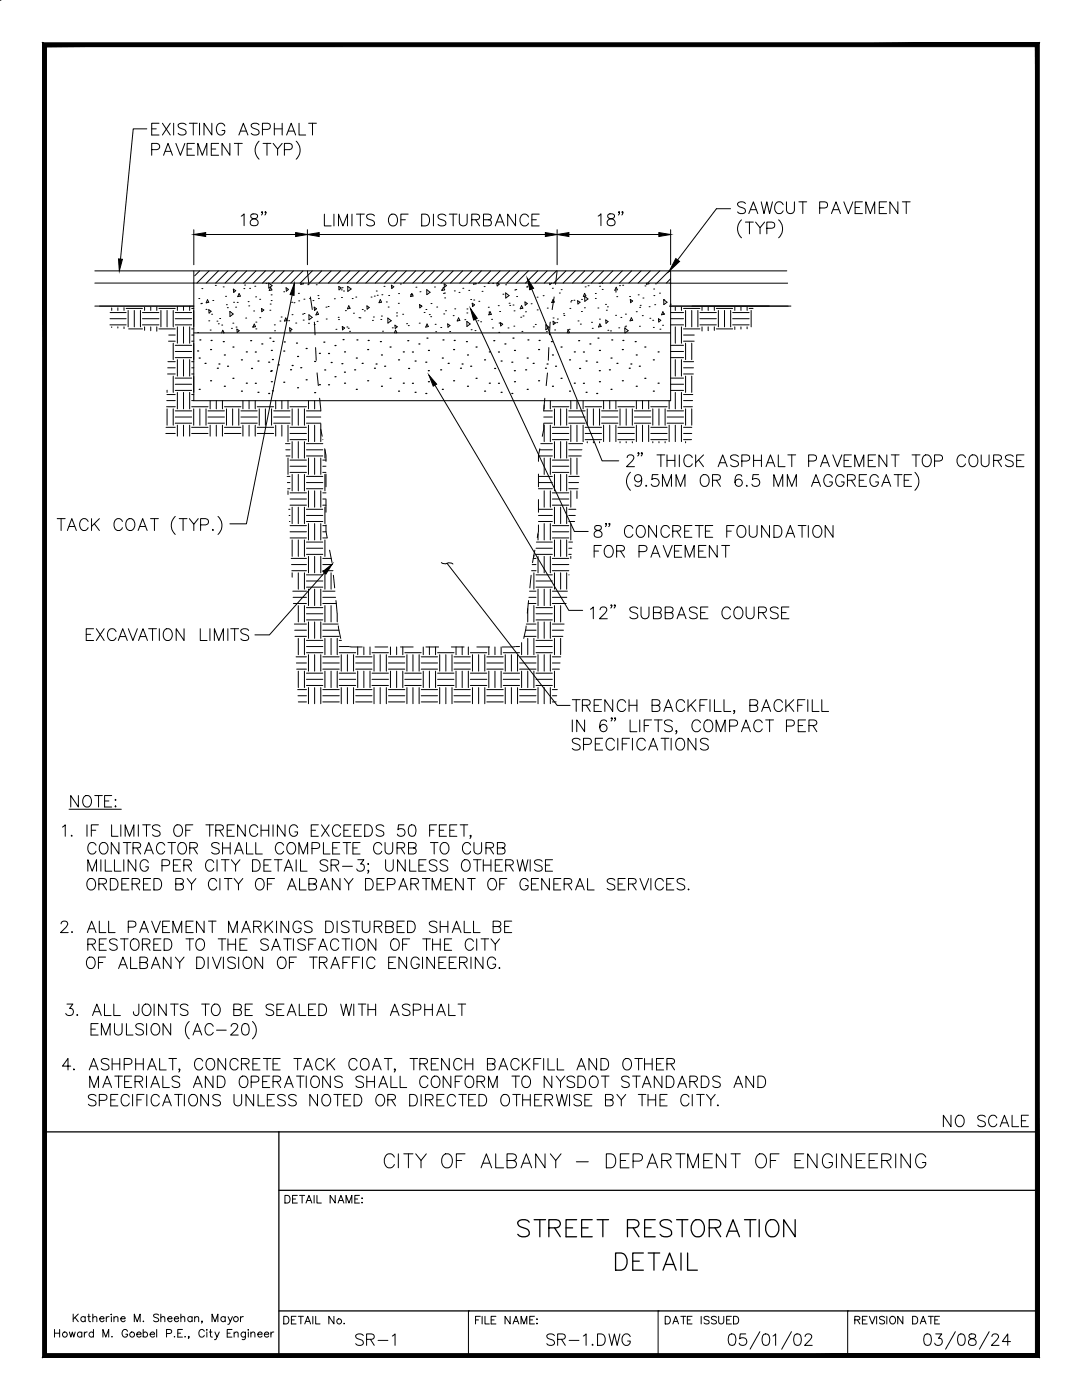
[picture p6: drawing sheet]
<svg xmlns="http://www.w3.org/2000/svg" width="216mm" height="279mm" viewBox="0 0 216 279" stroke-linecap="round" stroke-linejoin="round" font-family="sans-serif">
<defs><g id="words">
<g font-size="7.1">
<text x="102" y="248">STREET RESTORATION</text>
<text x="121.7" y="254.7">DETAIL</text>
</g>
<g font-size="6.2">
<text x="46.9" y="46.2">18&quot;</text>
<text x="118.2" y="46.2">18&quot;</text>
<text x="116.4" y="124.9">12&quot; SUBBASE COURSE</text>
<text x="75.5" y="234.2">CITY OF ALBANY - DEPARTMENT OF ENGINEERING</text>
</g>
<g font-size="5.7">
<text x="28.9" y="28.2">EXISTING ASPHALT</text>
<text x="123.8" y="94.2">2&quot; THICK ASPHALT PAVEMENT TOP COURSE</text>
<text x="117.5" y="112.5">FOR PAVEMENT</text>
<text x="117.5" y="108.3">8&quot; CONCRETE FOUNDATION</text>
<text x="112.9" y="151">SPECIFICATIONS</text>
<text x="16.2" y="171.8">CONTRACTOR SHALL COMPLETE CURB TO CURB</text>
<text x="16.2" y="178.9">ORDERED BY CITY OF ALBANY DEPARTMENT OF GENERAL SERVICES.</text>
<text x="16.6" y="218.4">MATERIALS AND OPERATIONS SHALL CONFORM TO NYSDOT STANDARDS AND</text>
<text x="187" y="226.1">NO SCALE</text>
<text x="69.8" y="269.9">SR-1</text>
<text x="107.9" y="269.9">SR-1.DWG</text>
</g>
<g font-size="5.3">
<text x="63.5" y="46.2">LIMITS OF DISTURBANCE</text>
<text x="146" y="43.7">SAWCUT PAVEMENT</text>
<text x="10.9" y="187.3">2. ALL PAVEMENT MARKINGS DISTURBED SHALL BE</text>
<text x="16.2" y="190.9">RESTORED TO THE SATISFACTION OF THE CITY</text>
<text x="15.9" y="194.4">OF ALBANY DIVISION OF TRAFFIC ENGINEERING.</text>
<text x="12" y="203.9">3. ALL JOINTS TO BE SEALED WITH ASPHALT</text>
<text x="16.2" y="221.9">SPECIFICATIONS UNLESS NOTED OR DIRECTED OTHERWISE BY THE CITY.</text>
</g>
</g></defs>
<!-- layer: DIM -->
<path d="M23.6 51.7l.8 .1-.6 2.3zM58.7 56.6v2.3l-.8-.1zM105.2 55.5l1.3 2-.8 .3zM134.9 51.6l.7 .6-2.1 1.9zM85.6 74.8l1.5 1.9-.7 .4zM93.9 61.6l1.3 1.9-.7 .4zM64.4 114.1l1.9-1.5-1.3 2z" fill="#000" stroke="#000" stroke-width=".2"/>
<g fill="none" stroke="#000" stroke-width=".2">
<path d="M29.3 25.7h-2.7l-2.6 26M39.7 59.6h.1M40.3 57.6h.1M41.4 59.8l.3 .5-.6 .1zM42.5 60h.1M43 57h.1M44.5 57.3h.1M45 59.1h.1M46.6 57.7l.4 .3-.4 .4zM47.7 58.6l.3 .5-.6 .1zM48.7 57.6h.1M48.8 56.9h.1"/>
<path d="M49.8 57.6h.1M50.8 57.1h.1M51 59.2h.1M51.8 59.7h.1M53.1 56.6h.1M53.6 56.5l.7 .5-.7 .5zM54 57.4l.3 .5-.6 .1zM54.1 58.8h.1M54.1 60h.1M56.6 58.2h.1M57.1 57.4l.5 .4-.5 .3zM58.3 58.9l-9.1 45.6h-3.3"/>
<path d="M59.5 58.5h.1M60.1 56.5l-.1 .2h.5M60.5 56.5v.1M60.6 59.7h.1M61.4 56.8h.1M61.8 59.6h.1M62.4 60h.1M63.1 56.8h.1M63.4 59h.1M63.5 59.6h.1M66.7 59.6h.1M67.6 57.2l.5 .3-.5 .3z"/>
<path d="M68.1 57.8h.1M68.1 59.4h.1M68.3 57.4h.1M68.5 58.1h.1M69.4 57.2l.7 .5-.7 .4zM70.3 59.6h.1M71 59.3h.1M74 59.3h.1M74.7 59.1h.1M75.1 58.1h.1M75.3 58.9h.1M75.9 59.8l.2 .5-.5 .1z"/>
<path d="M76.2 58.8h.1M76.6 57.2h.1M77.6 59h.1M78.1 56.9l.5 .3-.4 .4zM79.5 58.6h.1M79.9 56.7h.1M81.9 58.8h.1M82.2 58.8h.1M82.2 58.6l.2 .5-.5 .1zM83 57.3h.1M83.8 58.2h.1M85.2 57.8l.6 .5-.6 .5z"/>
<path d="M86.7 57.3h.1M88.1 57.9h.1M88.5 58.5h.1M88.5 57.3l.2 .5-.5 .2zM88.6 56.7l.5 .3-.4 .3zM88.7 58.5h.1M88.7 59.5h.1M90.7 58.1h.1M91.6 58.4h.1M92.4 57.5h.1M93.5 58h.1M93.9 59.8h.1"/>
<path d="M94.5 59.9h.1M94.6 56.5l-.1 .2 .5-.1-.1-.1M96.2 58.1h.1M96.6 57.2h.1M97.4 56.6h.1M98.3 56.5h.1M99.1 56.5l.1 .6 .4-.4-.3-.2M100.4 58.7h.1M100.9 56.8h.1M100.9 58.5l.7 .5-.7 .5zM102.7 57.9h.1M102.9 57.8h.1"/>
<path d="M103.1 59.2h.1M105.1 57.3h.1M105.2 57.2h.1M105.6 57.7h.1M106.1 57.7l14 34.3h3.4M107.2 59.3h.1M108.4 59h.1M109.7 56.5v.3l.4-.3M110.2 57.5h.1M110.4 59.8l.2 .5-.5 .1zM111.6 58.5h.1M112 57.8h.1"/>
<path d="M114 60h.1M114.5 59.9h.1M116 59.8h.1M116.6 58.5l.3 .6-.5 .1zM116.7 59.1l.6 .6-.6 .4zM116.8 57.3h.1M117.3 57h.1M118.8 58.6h.1M118.8 59.6h.1M119.5 56.5h.1M119.6 57.1h.1M120.2 57.8h.1"/>
<path d="M120.2 56.5h.1M122.8 58.3h.1M123.1 59.2h.1M123.2 57.8l-.2-.5-.3 .6 .5-.1M123.6 57h.1M124.2 56.9h.1M125.6 59.2h.1M125.8 59.8l.4 .3-.4 .3zM127.3 58.8h.1M128.3 59.5h.1M128.7 57.1h.1M129.1 56.5l-.1 .2 .5-.1-.1-.1"/>
<path d="M130.4 57.7h.1M130.5 59h.1M130.8 56.6h.1M131.6 58.5h.1M132.4 59.8h.1M132.4 59.8l.7 .5-.6 .5zM133.7 56.5h.1M145.8 41.7h-2.8l-7.8 10.2M19.9 61.1h18.8M39.4 66.4h.1M40.1 60.6h.1M40.2 60.5h.1"/>
<path d="M41.1 61.7h.1M41.7 64h.1M41.7 61.8l.4 .3-.4 .4zM41.9 65.9h.1M42.2 62.7h.1M43.3 64.1h.1M43.6 64.6h.1M43.8 63.6h.1M44.2 66.4l.2-.5 .3 .5h-.1M44.2 64.9h.1M45.2 60.8h.1M45.4 61.4h.1"/>
<path d="M45.9 62.2l.6 .5-.6 .5zM46.2 65.5h.1M46.5 64.5h.1M46.6 60.3h.1M47 61.3h.1M47.1 65.3h.1M47.3 65.7l.4 .3-.4 .3zM47.3 60.3h.1M49 63.5h.1M49.5 60.2h.1M49.6 61h.1M50.5 65.2h.1"/>
<path d="M50.6 62.1h.1M50.7 64.7l.3 .5-.5 .1zM51.1 65.6h.1M51.1 64.3h.1M51.8 63.4h.1M52.2 61.6l.4 .3-.4 .3zM53.8 61.9h.1M53.9 60.7h.1M54.7 64.8h.1M54.8 66h.1M55.9 64.1h.1M56.1 63.3h.1"/>
<path d="M57 63.5l.3 .5-.6 .1zM57.6 64h.1M57.8 65.4l.5 .3-.5 .4zM57.9 66.3h.1M58.2 60.3h.1M58.3 62.8h.1M58.7 60.4h.1M59 64.5h.1M59.6 60h.1M60.4 62.7h.1M60.5 63.9h.1M60.7 62.6h.1"/>
<path d="M61.6 64.5h.1M61.6 62.8l.7 .6-.6 .4zM62.7 64.7h.1M62.7 61.3l.5 .3-.4 .4zM63.3 64.1h.1M63.3 62.2l.3 .5-.6 .1zM65 61.3h.1M65.1 63.7h.1M65.5 61.2h.1M67 65.7h.1M67.5 63.3h.1M67.5 63.8h.1"/>
<path d="M68.3 65.2l.5 .3-.5 .3zM68.9 62h.1M69.2 65.3h.1M69.5 65.5h.1M69.6 61l.2 .5-.5 .1zM69.7 66.1h.1M70.5 62.5h.1M71.6 63.4h.1M71.8 63.4h.1M72.3 61.8h.1M72.7 62h.1M73.2 61l.5 .4-.4 .3z"/>
<path d="M74.3 63.9h.1M74.5 63.3h.1M76 63.8h.1M76.1 63.1h.1M76.3 66.1h.1M77.1 60.3h.1M77.4 63.5l.7 .5-.7 .5zM77.4 61.3h.1M78.3 65.4h.1M78.7 66.4l.2-.5 .3 .5h-.2M78.8 64.9l.5 .3-.4 .4zM79.1 62.4h.1"/>
<path d="M79.1 63.1h.1M79.5 60.5h.1M80.3 62.7h.1M81.1 64.6h.1M81.5 65h.1M83.7 64.5h.1M83.7 60.8l.5 .3-.4 .3zM83.9 61h.1M84.6 62.4h.1M85 61.8h.1M85.2 64.7l.3 .5-.6 .1zM85.7 62.8h.1"/>
<path d="M85.9 63.2h.1M86 60.6h.1M86.8 76.9l26.7 44.9h2.8M86.8 64.7h.1M86.9 66.2h.1M87.1 61.3h.1M87.9 65.4h.1M88.5 62.7h.1M88.9 62h.1M89.3 64.6l.5 .4-.4 .3zM89.7 66.2h.1M90.4 63h.1"/>
<path d="M90.7 61.6h.1M91.5 63.4l.3 .5-.6 .2zM92.8 63.8h.1M93.2 62.5h.1M93.2 64.1l.6 .6-.6 .5zM93.2 61.7h.1M94 65.8h.1M94.2 60.5l.5 .3-.4 .4zM94.8 66h.1M94.9 63.7l19.7 42.4h2.8M95.4 64h.1M95.5 60.1h.1"/>
<path d="M95.9 64.2h.1M97.4 61.3h.1M97.6 62.3h.1M97.8 62.2l.2 .5-.5 .1zM98.1 63.7h.1M98.3 65.4h.1M99.4 61h.1M99.5 66.3h.1M99.6 64.5h.1M99.7 62.2h.1M99.8 64.4l.5 .3-.4 .3zM101.4 65.4h.1"/>
<path d="M101.6 60.5h.1M101.7 61h.1M102.4 60.9h.1M102.5 65.1h.1M102.6 62h.1M103.9 63.3h.1M104.1 61l.2 .5-.5 .1zM104.1 66.1h.1M104.4 63.1h.1M104.8 60.3l.4 .3-.4 .3zM104.9 62.2h.1M106 60.6h.1"/>
<path d="M106.4 65.2h.1M106.8 64.7h.1M107.2 61.8h.1M108.9 64.8l.7 .5-.7 .5zM109 66.2h.1M109.2 61.5h.1M110.3 60.3h.1M110.4 63.5h.1M110.4 64.1l.4 .4-.4 .3zM110.7 65.8h.1M111.1 64.4h.1M111.2 63.7h.1"/>
<path d="M112.4 62.6h.1M112.5 63h.1M113.2 66.4l.2-.5 .2 .5h-.3M113.2 65.8h.1M113.6 65.7h.1M113.7 61.6h.1M113.9 60.2h.1M115.3 60l.4 .3-.4 .4zM115.3 64.1h.1M115.8 64.7h.1M116 62.2h.1M116.6 61.4h.1"/>
<path d="M118 64.3h.1M118.2 65.5h.1M119.3 61.5h.1M119.6 63.7h.1M119.7 64.6l.3 .6-.6 .1zM120.8 60.7h.1M120.9 63.9l.4 .3-.4 .3zM121 61.9h.1M121.2 61.2h.1M121.3 65.9h.1M121.8 66h.1M122.8 62.9h.1"/>
<path d="M123.5 65.4h.1M123.9 63.4h.1M124.7 65.5l.6 .5-.6 .4zM124.7 65.2h.1M124.8 62.7h.1M124.8 65.1h.1M126 63.4l.2 .5-.5 .1zM127 62.2h.1M127.6 65.1h.1M127.6 61.3h.1M127.7 60.9h.1M128.2 63h.1"/>
<path d="M129.5 61.2h.1M129.7 63.5h.1M130.2 63.9h.1M130.4 65.3h.1M130.6 60.8h.1M131.4 63.6l.4 .3-.4 .4zM131.7 65.7h.1M132.2 64.9h.1M132.3 62.2l.2 .5-.5 .1zM132.4 62.7h.1M133.6 61.1h23.7M133.7 60.7h.1"/>
<path d="M64.7 114.3l-10.9 12.4h-2.9"/>
</g>
<!-- layer: Y -->
<g fill="none" stroke="#000" stroke-width=".2">
<path d="M61.3 54.1l.3 2.6M61.9 59.3l.4 2.5M110.6 59.3l-.4 2.5M111.2 54.1l-.4 2.6M148 43.9a2.41 2.41 0 0 0 0 3.6M149.5 44.3v2.4M151.7 45.4v1.3M153 45.6h1a.62 .62 0 0 0 .6-.7 .62 .62 0 0 0-.6-.6h-1v2.4M155.4 43.9a2.41 2.41 0 0 1 0 3.6M62.7 64.3l.2 2.5M63 69.4l.1 2.5M63.3 74.4l.2 2.6"/>
<path d="M63.8 79.5l.2 2.5M108.7 79.5l-.2 2.5M109.2 74.4l-.2 2.6M109.5 69.4l-.1 2.5M109.8 64.3l-.2 2.5M64 84.6v1.1l.3 1.4M64.8 89.6l.2 1.3v1.2M65 99.7v2.5M65 94.6v2.6M107.4 99.7v2.5M107.4 94.6v2.6M107.7 89.6l-.3 1.3v1.2"/>
<path d="M108.5 84.6v1.1l-.3 1.4M125.8 94.3a2.44 2.44 0 0 0 0 3.6M128 95.5a.72 .72 0 0 1-1 .6 .72 .72 0 0 1-.2-1.1 .72 .72 0 0 1 1.1 .1 2.15 2.15 0 0 1-.2 1.9 .69 .69 0 0 1-1-.3M128.9 96.8l-.1 .2 .1 .1 .2-.1M131.3 94.7h-1.1l-.1 1a.84 .84 0 0 1 1.2 0 .84 .84 0 0 1-.1 1.3 .84 .84 0 0 1-1.3-.4M132.2 97.1v-2.4l.9 2.4 .9-2.4v2.4M134.9 97.1v-2.4l.9 2.4 .9-2.4v2.4M139.9 95.1a.86 .86 0 0 1 1-.4 .86 .86 0 0 1 .6 .9 1.03 1.03 0 0 1-.2 1.1 1.03 1.03 0 0 1-1.1 .3 1.48 1.48 0 0 1-.3-1.9zM142.2 95.8l1.3-.1a.56 .56 0 0 0 0-.9l-1.3-.1v2.4M143 95.8l.7 1.3M148 95.1a.69 .69 0 0 0-.6-.4 .69 .69 0 0 0-.6 .5 1.71 1.71 0 0 0 .2 1.8 .73 .73 0 0 0 1.1-.4 .73 .73 0 0 0-.5-1 .73 .73 0 0 0-.9 .7M149 96.8l-.1 .2 .1 .1 .1-.1"/>
<path d="M151.4 94.7h-1.1l-.2 1a.83 .83 0 0 1 1.3 0 .83 .83 0 0 1-.2 1.2 .83 .83 0 0 1-1.2-.3M154.4 97.1v-2.4l.9 2.4 .9-2.4v2.4M157.1 97.1v-2.4l.9 2.4 .9-2.4v2.4M161.9 97.1l.9-2.4 .9 2.4M162.3 96.3h1.1M166.1 95.3a.87 .87 0 0 0-1-.6 .87 .87 0 0 0-.7 .9 1.04 1.04 0 0 0 .2 1.1 1.04 1.04 0 0 0 1.1 .3l.4-.5v-.3h-.6M168.4 95.3a.86 .86 0 0 0-1-.6 .86 .86 0 0 0-.6 .9 1.03 1.03 0 0 0 .2 1.1 1.03 1.03 0 0 0 1.1 .3l.3-.5v-.3h-.5M169.1 95.8l1.4-.1a.56 .56 0 0 0 0-.9l-1.4-.1v2.4M169.9 95.8l.8 1.3M172.9 94.7h-1.5v2.4h1.5M175.3 95.3a.86 .86 0 0 0-1-.6 .86 .86 0 0 0-.7 .9 1.03 1.03 0 0 0 .2 1.1 1.03 1.03 0 0 0 1.1 .3l.4-.5v-.3h-.6M175.9 97.1l.9-2.4 .9 2.4"/>
<path d="M176.3 96.3h1.1M179.2 94.7v2.4M181.9 94.7h-1.5v2.4h1.5M182.6 94.3a2.44 2.44 0 0 1 0 3.6M65 104.8v1.3l.3 1.2M65.8 109.8l.5 2.5M66.5 114.8l.3 2.5M67 119.8l.3 2.6M105.5 119.9l-.3 2.5M106 114.8l-.3 2.5M106.7 109.8l-.4 2.5M107.4 104.8v1.3l-.2 1.2"/>
<path d="M17.2 126.6h.9M18.7 125.5h-1.5v2.3h1.5M19.2 125.5l1.6 2.3M20.8 125.5l-1.6 2.3M23.2 126a.87 .87 0 0 0-1-.5 .87 .87 0 0 0-.7 .9 1.04 1.04 0 0 0 .2 1.1 1.04 1.04 0 0 0 1.1 .2l.4-.4M23.6 127.8l.9-2.3 .9 2.3M23.9 127h1.2M25.6 125.5l.9 2.3 .9-2.3M27.6 127.8l.9-2.3 .9 2.3M28 127h1.1M29.7 125.5h1.5M30.4 125.5v2.3"/>
<path d="M31.8 125.5v2.3M33 125.6a1.13 1.13 0 0 1 1.4 .5 1.13 1.13 0 0 1-.3 1.4 .87 .87 0 0 1-.9 .3 .87 .87 0 0 1-.6-.9 1.46 1.46 0 0 1 .4-1.3zM36.7 125.5v2.3l-1.5-2.3v2.3M40 125.5v2.3h1.3M41.9 125.5v2.3M42.8 127.8v-2.3l.9 2.3 .9-2.3v2.3M45.5 125.5v2.3M46 125.5h1.6M46.8 125.5v2.3M49.6 125.8a.88 .88 0 0 0-.8-.4 .88 .88 0 0 0-.8 .6l.5 .5 .7 .2a.58 .58 0 0 1 .4 .4 .58 .58 0 0 1-.2 .6 1.11 1.11 0 0 1-1.4-.2M67.5 124.9l.5 2.5M69.7 129.1h2.6"/>
<path d="M74.8 129.1h2.6M79.9 129.1h2.5M85 129.1h2.5M90.1 129.1h2.5M95.1 129.1h2.6M102.8 129.1h-2.6M105 124.9l-.5 2.5M12.5 165.1l.5-.5v2.3M14.3 166.7l-.1 .1 .1 .1 .1-.1M17.4 164.6v2.3M17.5 173.9v-2.3l.9 2.3 .9-2.3v2.3M19.6 164.6h-1.4v2.3"/>
<path d="M20.1 171.6v2.3M21 171.6v2.3h1.3M22.3 164.6v2.3h1.3M22.8 171.6v2.3h1.4M24.1 164.6v2.3M24.7 171.6v2.3M25 166.9v-2.3l.8 2.3 .9-2.3v2.3M27.1 171.6v2.3l-1.5-2.3v2.3M27.6 164.6v2.3M28.5 164.6h1.5M29.2 164.6v2.3M29.6 172.1a.84 .84 0 0 0-1-.5 .84 .84 0 0 0-.6 .8 1.01 1.01 0 0 0 .2 1.1 1.01 1.01 0 0 0 1.1 .3l.3-.5v-.3h-.5"/>
<path d="M31.9 164.9a.86 .86 0 0 0-.8-.3 .86 .86 0 0 0-.7 .6l.2 .3 .9 .3a.55 .55 0 0 1 .4 .4 .55 .55 0 0 1-.2 .6 1.08 1.08 0 0 1-1.3-.2M32.3 172.8l1.3-.1a.6 .6 0 0 0 .2-.7 .6 .6 0 0 0-.5-.4h-1v2.3M34.9 164.9a.85 .85 0 0 1 .9-.3 .85 .85 0 0 1 .6 .9 1 1 0 0 1-.2 1.1 1 1 0 0 1-1.1 .2 1.46 1.46 0 0 1-.2-1.9zM36 171.6h-1.4v2.3M36.7 172.7h1a.58 .58 0 0 0 .5-.7l-.2-.3-.3-.1h-1v2.3M38.5 164.6h-1.4v2.3M41.1 164.6h1.5M41.8 164.6v2.3M42.7 172.1a.84 .84 0 0 0-1-.5 .84 .84 0 0 0-.7 .8 1.02 1.02 0 0 0 .3 1.1 1.02 1.02 0 0 0 1 .3l.4-.5M43.1 165.7l1.3-.1a.53 .53 0 0 0 0-.9l-1.3-.1v2.3M43.3 171.6v2.3M44.9 171.6v2.3"/>
<path d="M46.8 164.6h-1.5v2.3M48.9 164.6v2.3l-1.5-2.3v2.3M50.4 171.6h.8a1.23 1.23 0 0 1 .7 1.1 1.23 1.23 0 0 1-.7 1.2h-.8zM51.4 165.2a.84 .84 0 0 0-.9-.6 .84 .84 0 0 0-.7 .9 .99 .99 0 0 0 .2 1.1 .99 .99 0 0 0 1.1 .2l.3-.5M52.1 164.6v2.3M53.6 164.6v2.3M54.1 171.6h-1.4v2.3M54.5 164.6v2.3M55.5 171.6v2.3M56.7 173.9l.9-2.3 .8 2.3M56.9 164.6v2.3l-1.5-2.3v2.3M59.1 171.6v2.3"/>
<path d="M59.4 165.2a.84 .84 0 0 0-1-.6 .84 .84 0 0 0-.7 .9 1 1 0 0 0 .3 1.1 1 1 0 0 0 1.1 .2l.3-.5v-.3h-.6M60 171.6v2.3h1.3M63.5 164.6h-1.4v2.3M64.2 164.6l1.5 2.3M65.4 171.9a.86 .86 0 0 0-.8-.4 .86 .86 0 0 0-.7 .6l.2 .3 .9 .4a.58 .58 0 0 1 .2 1 1.05 1.05 0 0 1-1.3-.3M65.7 164.6l-1.5 2.3M66.1 172.7l1.3-.1a.53 .53 0 0 0 0-.9l-1.3-.1v2.3M68 165.2a.84 .84 0 0 0-1-.6 .84 .84 0 0 0-.7 .9 1.01 1.01 0 0 0 .3 1.1 1.01 1.01 0 0 0 1 .2l.4-.5M70 164.6h-1.4v2.3M71.4 171.6h1.2l-.7 .8a.74 .74 0 0 1 .8 .9 .74 .74 0 0 1-1 .6l-.3-.1-.2-.4M72.1 164.6h-1.4v2.3M72.8 164.6h.7a1.22 1.22 0 0 1 .8 1.2 1.22 1.22 0 0 1-.8 1.1h-.7z"/>
<path d="M76.6 164.9a.86 .86 0 0 0-.9-.3 .86 .86 0 0 0-.6 .6l.2 .3 .8 .3a.6 .6 0 0 1 .5 .8 1.02 1.02 0 0 1-1.5 0M76.9 171.6v1.6a.77 .77 0 0 0 .8 .7 .77 .77 0 0 0 .8-.7v-1.6M80.6 164.6h-1.1l-.1 1a.81 .81 0 0 1 1.2 0 .81 .81 0 0 1-.1 1.2 .81 .81 0 0 1-1.2-.3M80.9 171.6v2.3l-1.6-2.3v2.3M81.7 171.6v2.3h1.3M81.8 164.7a.74 .74 0 0 1 1.1 .4 1.92 1.92 0 0 1-.2 1.7 .75 .75 0 0 1-1.1-.3 1.85 1.85 0 0 1 .2-1.8zM85 171.6h-1.4v2.3M87.1 164.6h-1.4v2.3M87.2 171.9a.86 .86 0 0 0-.8-.4 .86 .86 0 0 0-.7 .6l.4 .5a1.19 1.19 0 0 1 1.1 .6v.3a.98 .98 0 0 1-1.5 0M89.1 164.6h-1.4v2.3M89.3 171.9a.86 .86 0 0 0-.8-.4 .86 .86 0 0 0-.7 .6l.3 .3 .8 .4a.58 .58 0 0 1 .2 1 1.05 1.05 0 0 1-1.3-.3M91.2 164.6h-1.5v2.3"/>
<path d="M91.8 164.6h1.5M92.3 171.9a.85 .85 0 0 1 1-.3 .85 .85 0 0 1 .5 .8 1 1 0 0 1-.2 1.1 1 1 0 0 1-1.1 .3 1.43 1.43 0 0 1-.2-1.9zM92.6 164.6v2.3M95.2 171.6v2.3M96.4 171.6v2.3M98 171.6v2.3M100.2 171.6h-1.4v2.3M100.9 172.7h1a.58 .58 0 0 0 .5-.7l-.2-.3-.3-.1h-1v2.3M103.2 171.6l.5 2.3 .6-2.3 .5 2.3 .5-2.3M105.8 171.6v2.3M108.2 171.9a.86 .86 0 0 0-.9-.4 .86 .86 0 0 0-.6 .6l.2 .3 .9 .4a.58 .58 0 0 1 .2 1 1.05 1.05 0 0 1-1.3-.3M110.3 171.6h-1.5v2.3"/>
<path d="M14.1 212.8h-1.6l1.1-1.6v2.3M17.8 213.5l.9-2.3 .9 2.3M19.6 204.3h-1.4v2.3h1.4M20.2 206.6v-2.3l.9 2.3 .9-2.3v2.3M21.7 211.6a.87 .87 0 0 0-1.5 .2l.2 .3 .9 .3a.58 .58 0 0 1 .2 1 1.01 1.01 0 0 1-1.3-.2M22.4 211.2v2.3M22.8 204.3v1.6a.77 .77 0 0 0 .8 .7 .77 .77 0 0 0 .8-.7v-1.6M23.9 211.2v2.3M24.8 212.4h1a.59 .59 0 0 0 .5-.6 .59 .59 0 0 0-.5-.6h-1v2.3M25.2 204.3v2.3h1.3M27.1 211.2v2.3M28.6 211.2v2.3"/>
<path d="M28.6 204.6a.85 .85 0 0 0-.8-.4 .85 .85 0 0 0-.7 .6l.2 .3 .9 .4a.55 .55 0 0 1 .4 .4 .55 .55 0 0 1-.2 .6 1.04 1.04 0 0 1-1.3-.3M29.3 204.3v2.3M29.5 213.5l.8-2.3 .9 2.3M30.6 204.4a1.06 1.06 0 0 1 1.2 .4 1.06 1.06 0 0 1 0 1.2 .84 .84 0 0 1-1 .6 .84 .84 0 0 1-.7-.9 1.44 1.44 0 0 1 .5-1.3zM31.9 211.2v2.3h1.3M33.7 211.2h1.5M34.1 204.3v2.3l-1.6-2.3v2.3M34.5 211.2v2.3M37.8 203.9a2.34 2.34 0 0 0 0 3.4M38.5 206.6l.9-2.3 .9 2.3M38.8 205.8h1.1M40.4 211.8a.84 .84 0 0 0-.9-.6 .84 .84 0 0 0-.7 .9 1.01 1.01 0 0 0 .2 1.1 1.01 1.01 0 0 0 1.1 .2l.3-.4"/>
<path d="M41.3 211.6a.85 .85 0 0 1 1-.3 .85 .85 0 0 1 .5 .8 1.01 1.01 0 0 1-.2 1.1 1.01 1.01 0 0 1-1.1 .2 1.46 1.46 0 0 1-.2-1.8zM42.5 204.8a.84 .84 0 0 0-.9-.5 .84 .84 0 0 0-.7 .8 .99 .99 0 0 0 .2 1.1 .99 .99 0 0 0 1.1 .3l.3-.5M45 211.2v2.3l-1.5-2.3v2.3M46.1 204.8l.1-.3 .4-.2 .6 .1a.53 .53 0 0 1 .1 .7l-1.3 1.5h1.5M47.5 211.8a.84 .84 0 0 0-.9-.6 .84 .84 0 0 0-.7 .9 1.01 1.01 0 0 0 .2 1.1 1.01 1.01 0 0 0 1.1 .2l.3-.4M48.2 212.3l1.3-.1a.53 .53 0 0 0 0-.9l-1.3-.1v2.3M48.5 204.4a.74 .74 0 0 1 1.1 .3 1.92 1.92 0 0 1-.2 1.8 .77 .77 0 0 1-1.1-.4 1.9 1.9 0 0 1 .2-1.7zM50.4 203.9a2.34 2.34 0 0 1 0 3.4M51.9 211.2h-1.4v2.3M52.5 211.2h1.6M53.3 211.2v2.3M55.9 211.2h-1.4v2.3"/>
<path d="M58.6 211.2h1.6M59.4 211.2v2.3M60.6 213.5l.9-2.3 .8 2.3M64.6 211.8a.84 .84 0 0 0-.9-.6 .84 .84 0 0 0-.7 .9 1 1 0 0 0 .2 1.1 1 1 0 0 0 1.1 .2l.3-.4M65.3 211.2v2.3M66.8 211.2l-1.5 1.6M71.2 211.8a.84 .84 0 0 0-.9-.6 .84 .84 0 0 0-.7 .9 1.01 1.01 0 0 0 .2 1.1 1.01 1.01 0 0 0 1.1 .2l.3-.4M72.1 211.6a.85 .85 0 0 1 1-.3 .85 .85 0 0 1 .5 .8 1 1 0 0 1-.2 1.1 1 1 0 0 1-1.1 .2 1.43 1.43 0 0 1-.2-1.8zM74.3 213.5l.9-2.3 .9 2.3M76.7 211.2h1.5M77.4 211.2v2.3M81.8 211.2h1.5"/>
<path d="M82.6 211.2v2.3M83.8 212.3l1.3-.1a.51 .51 0 0 0 0-.9l-1.3-.1v2.3M87.5 211.2h-1.4v2.3M89.6 211.2v2.3l-1.5-2.3v2.3M92.2 211.8a.84 .84 0 0 0-1-.6 .84 .84 0 0 0-.7 .9 1 1 0 0 0 .2 1.1 1 1 0 0 0 1.1 .2l.4-.4M92.8 211.2v2.3M94.3 211.2v2.3M97.3 212.3l1.3-.1a.53 .53 0 0 0 0-.9l-1.3-.1v2.3h1a.61 .61 0 0 0 .5-.6 .61 .61 0 0 0-.5-.6M99.5 213.5l.9-2.3 .9 2.3M103.6 211.8a.85 .85 0 0 0-1-.6 .85 .85 0 0 0-.7 .9 1.02 1.02 0 0 0 .3 1.1 1.02 1.02 0 0 0 1.1 .2l.3-.4M104.2 211.2v2.3M105.7 211.2l-1.5 1.6"/>
<path d="M107.9 211.2h-1.4v2.3M108.5 211.2v2.3M109.3 211.2v2.3h1.4M111.2 211.2v2.3h1.3M115.1 213.5l.9-2.3 .9 2.3M119 211.2v2.3l-1.5-2.3v2.3M119.9 211.2h.8a1.22 1.22 0 0 1 .8 1.2 1.22 1.22 0 0 1-.8 1.1h-.8zM124.5 211.6a.85 .85 0 0 1 .9-.3 .85 .85 0 0 1 .6 .8 1.01 1.01 0 0 1-.2 1.1 1.01 1.01 0 0 1-1.1 .2 1.46 1.46 0 0 1-.2-1.8zM126.7 211.2h1.5M127.4 211.2v2.3M128.6 211.2v2.3M130.1 211.2v2.3"/>
<path d="M132.4 211.2h-1.4v2.3M133.1 212.3l1.3-.1a.53 .53 0 0 0 0-.9l-1.3-.1v2.3"/>
</g>
<!-- layer: R -->
<g fill="none" stroke="#000" stroke-width=".2">
<path d="M38.7 45.8v7M38.7 46.8h95.1M39.8 54.1l-1 1M41.7 54.1l-2.4 2.4M43.6 54.1l-2.5 2.4M45.5 54.1l-2.5 2.4M47.3 54.1l-2.4 2.4M49.2 54.1l-2.4 2.4M51.1 54.1l-2.5 2.4M53 54.1l-2.5 2.4M54.8 54.1l-2.4 2.4M56.7 54.1l-2.4 2.4"/>
<path d="M58.6 54.1l-2.5 2.4M60.5 54.1l-2.5 2.4M61.3 45.8v7M62.3 54.1l-2.4 2.4M64.2 54.1l-2.4 2.4M66.1 54.1l-2.5 2.4M67.9 54.1l-2.4 2.4M69.8 54.1l-2.4 2.4M71.7 54.1l-2.4 2.4M73.6 54.1l-2.5 2.4M75.4 54.1l-2.4 2.4M77.3 54.1l-2.4 2.4"/>
<path d="M79.2 54.1l-2.4 2.4M81.1 54.1l-2.5 2.4M82.9 54.1l-2.4 2.4M84.8 54.1l-2.4 2.4M86.7 54.1l-2.5 2.4M88.6 54.1l-2.5 2.4M90.4 54.1l-2.4 2.4M92.3 54.1l-2.4 2.4M94.2 54.1l-2.5 2.4M96.1 54.1l-2.5 2.4M97.9 54.1l-2.4 2.4M99.8 54.1l-2.4 2.4"/>
<path d="M101.7 54.1l-2.5 2.4M103.5 54.1l-2.4 2.4M105.4 54.1l-2.4 2.4M107.3 54.1l-2.4 2.4M109.2 54.1l-2.5 2.4M111 54.1l-2.4 2.4M111.2 45.8v7M112.9 54.1l-2.4 2.4M114.8 54.1l-2.4 2.4M116.7 54.1l-2.5 2.4M118.5 54.1l-2.4 2.4M120.4 54.1l-2.4 2.4"/>
<path d="M122.3 54.1l-2.5 2.4M124.2 54.1l-2.5 2.4M126 54.1l-2.4 2.4M127.9 54.1l-2.4 2.4M129.8 54.1l-2.5 2.4M131.7 54.1l-2.5 2.4M133.5 54.1l-2.4 2.4M133.8 45.8v7M133.8 55.6l-.8 .9M21.9 64.8h3.3M21.9 63.6h3.3M22 62.4h3.2"/>
<path d="M22.3 61.4v.6M22.3 65.2v.2M23.5 61.4v.6M23.5 65.2v.3M24.7 61.4v.6M24.7 65.2v.4M25.2 61.6h3.2M25.6 62v3.2M25.7 65.6h2.7M26.8 62v3.2M28 62v3.2M28.4 64.8h3.3"/>
<path d="M28.4 63.6h3.3M28.4 62.4h3.3M28.9 61.3v.7M28.9 65.2v.7M30.1 61.3v.7M30.1 65.2v.8M31.3 61.3v.7M31.3 65.2v.9M31.7 61.6h3.3M31.7 65.6h3.3M32.1 62v3.2M33.3 79.9h1.7"/>
<path d="M33.3 78.7h1.7M33.3 62v3.2M33.3 77.9v.4M33.4 74.6h1.6M33.5 73.4h1.5M33.5 72.2h1.5M33.6 68.1h1.4M33.7 66.9h1.3M34.6 62v3.2M34.6 68.5v3.3M34.6 75.1v3.2M35 64.8h3.2"/>
<path d="M35 71.4h3.2M35 77.9h3.2M35 63.6h3.2M35 70.1h3.2M35 76.7h3.2M35 62.4h3.2M35 68.9h3.2M35 75.5h3.2M35.4 61.2v.8M35.4 65.2v3.3M35.4 71.8v3.3M35.4 78.3v3.3"/>
<path d="M36.6 61.2v.8M36.6 65.2v3.3M36.6 71.8v3.3M36.6 78.3v3.3M37.8 61.1v.9M37.8 65.2v3.3M37.8 71.8v3.3M37.8 78.3v3.3M38.2 61.6h.5M38.2 68.1h.5M38.2 74.6h.5M38.2 66.9h.5"/>
<path d="M38.2 73.4h.5M38.2 79.9h.5M38.2 65.6h.5M38.2 72.2h.5M38.2 78.7h.5M38.7 62v3.2M38.7 68.5v3.3M38.7 75.1v3.2M41.9 80v1.6M43.2 80v1.6M44.4 80v1.6M48.5 80v1.6"/>
<path d="M49.7 80v1.6M50.9 80v1.6M55 80v1.6M56.2 80v1.6M57.5 80v1.6M61.6 80v1.6M62.8 80v1.6M109.8 80v1.6M113.9 80v1.6M115.1 80v1.6M116.4 80v1.6M120.4 80v1.6"/>
<path d="M121.7 80v1.6M122.9 80v1.6M127 80v1.6M128.2 80v1.6M129.4 80v1.6M133.5 80v1.6M133.8 64.8h2.6M133.8 71.4h2.6M133.8 77.9h2.6M133.8 63.6h2.6M133.8 70.1h2.6M133.8 76.7h2.6"/>
<path d="M133.8 62.4h2.6M133.8 68.9h2.6M133.8 75.5h2.6M134.7 61.3v.7M134.7 65.2v3.3M134.7 71.8v3.3M134.7 78.3v3.3M136 61.3v.7M136 65.2v3.3M136 71.8v3.3M136 78.3v3.3M136.4 61.6h3.3"/>
<path d="M136.4 68.1h2.1M136.4 74.6h1.9M136.4 66.9h2.1M136.4 73.4h2M136.4 79.9h1.8M136.4 65.6h3.3M136.4 72.2h2M136.4 78.7h1.8M136.8 62v3.2M136.8 68.5v3.3M136.8 75.1v3.2M138 62v3.2"/>
<path d="M138 68.5v3.3M138 75.1v3.2M139.3 62v3.2M139.7 64.8h3.2M139.7 63.6h3.2M139.7 62.4h3.2M140.1 61.3v.7M140.1 65.2v.9M141.3 61.3v.7M141.3 65.2v.8M142.5 61.3v.7M142.5 65.2v.7"/>
<path d="M142.9 61.6h3.3M142.9 65.6h3.3M143.3 62v3.2M144.6 62v3.2M145.8 62v3.2M146.2 64.8h3.3M146.2 63.6h3.3M146.2 62.4h3.3M146.6 61.3v.7M146.6 65.2v.5M147.8 61.3v.7M147.8 65.2v.5"/>
<path d="M149.1 61.3v.7M149.1 65.2v.4M149.5 61.6h.8M149.9 62v3.2M33.1 86.5h1.9M33.1 85.3h1.9M33.2 81.2h1.8M33.3 81.6v3.3M34.6 81.6v3.3M35 84.5h3.2M35 83.2h3.2M35 82h3.2"/>
<path d="M35.4 84.9v2.1M36.6 84.9v2.1M37.8 84.9v2.1M38.2 81.2h3.3M38.2 86.5h3.3M38.2 85.3h3.3M38.7 81.6v3.3M39.9 81.6v3.3M41.1 81.6v3.3M41.5 84.5h3.3M41.5 83.2h3.3M41.5 82h3.3"/>
<path d="M41.9 84.9v2.1M43.2 84.9v2.1M44.4 84.9v2.1M44.8 81.2h3.3M44.8 86.5h3.3M44.8 85.3h3.3M45.2 81.6v3.3M46.4 81.6v3.3M47.6 81.6v3.3M48.1 84.5h3.2M48.1 83.2h3.2M48.1 82h3.2"/>
<path d="M48.5 84.9v2.1M49.7 84.9v2.1M50.9 84.9v2.1M51.3 81.2h3.3M51.3 86.5h3.3M51.3 85.3h3.3M51.7 81.6v3.3M53 81.6v3.3M54.2 81.6v3.3M54.6 84.5h3.3M54.6 83.2h3.3M54.6 82h3.3"/>
<path d="M55 84.9v2.1M56.2 84.9v2.1M57 88.5h.9M57 89.8h.9M57.1 91h.8M57.3 95.1h.6M57.3 96.3h.6M57.4 97.5h.5M57.5 84.9v3.2M57.5 91.4v3.3M57.5 98v.7M57.9 81.2h3.3"/>
<path d="M57.9 87.7h3.3M57.9 94.3h3.3M57.9 86.5h3.3M57.9 93h3.3M57.9 99.6h3.3M57.9 85.3h3.3M57.9 91.8h3.3M57.9 98.4h3.3M58.3 81.6v3.3M58.3 88.1v3.3M58.3 94.7v3.3M59.5 81.6v3.3"/>
<path d="M59.5 88.1v3.3M59.5 94.7v3.3M60.7 81.6v3.3M60.7 88.1v3.3M60.7 94.7v3.3M61.2 84.5h2.8M61.2 91h3.2M61.2 97.5h3.2M61.2 83.2h2.8M61.2 89.8h3.2M61.2 96.3h3.2M61.2 82h2.8"/>
<path d="M61.2 88.5h3.2M61.2 95.1h3.2M61.6 84.9v3.2M61.6 91.4v3.3M61.6 98v3.2M62.8 84.9v3.2M62.8 91.4v3.3M62.8 98v3.2M64 85.7v2.4M64 91.4v3.3M64 98v3.2M64.4 87.7h.1"/>
<path d="M64.4 94.3h.6M64.4 93h.6M64.4 99.6h.6M64.4 91.8h.6M64.4 98.4h.6M64.8 89.7v1.7M64.8 94.7v3.3M107.4 91h2.8M107.4 97.5h2.8M107.4 96.3h2.8M107.4 95.1h2.8M107.7 89.8h2.5"/>
<path d="M107.9 88.5h2.3M108.5 84.5h1.7M108.5 83.2h1.7M108.5 82h1.7M108.6 80.8v.8M108.6 84.9v3.2M108.6 91.4v3.3M108.6 98v3.2M109.8 84.9v3.2M109.8 91.4v3.3M109.8 98v3.2M110.2 81.2h3.3"/>
<path d="M110.2 87.7h3.3M110.2 94.3h3.3M110.2 86.5h3.3M110.2 93h3.3M110.2 99.6h3.3M110.2 85.3h3.3M110.2 91.8h3.3M110.2 98.4h3.3M110.6 81.6v3.3M110.6 88.1v3.3M110.6 94.7v3.3M111.9 81.6v3.3"/>
<path d="M111.9 88.1v3.3M111.9 94.7v3.3M113.1 81.6v3.3M113.1 88.1v3.3M113.1 94.7v3.3M113.5 84.5h3.3M113.5 91h2.5M113.5 97.5h1.8M113.5 83.2h3.3M113.5 89.8h2.6M113.5 96.3h1.9M113.5 82h3.3"/>
<path d="M113.5 88.5h2.7M113.5 95.1h2.1M113.9 84.9v3.2M113.9 91.4v3.3M113.9 98v3.2M115.1 84.9v3.2M115.1 91.4v3.3M115.1 98v1.5M116.4 84.9v3.2M116.8 81.2h3.2M116.8 87.7h3.2M116.8 86.5h3.2"/>
<path d="M116.8 85.3h3.2M117.2 81.6v3.3M117.2 88.1v.3M118.4 81.6v3.3M118.4 88.1v.3M119.6 81.6v3.3M119.6 88.1v.3M120 84.5h3.3M120 83.2h3.3M120 82h3.3M120.4 84.9v3.2M121.7 84.9v3.2"/>
<path d="M122.9 84.9v3.2M123.3 81.2h3.3M123.3 86.5h3.3M123.3 85.3h3.3M123.7 81.6v3.3M124.9 81.6v3.3M126.2 81.6v3.3M126.6 84.5h3.3M126.6 83.2h3.3M126.6 82h3.3M127 84.9v3.2M128.2 84.9v3.2"/>
<path d="M129.4 84.9v3.2M129.9 81.2h3.2M129.9 86.5h3.2M129.9 85.3h3.2M130.3 81.6v3.3M131.5 81.6v3.3M132.7 81.6v3.3M133.1 84.5h3.3M133.1 83.2h3.3M133.1 82h3.3M133.5 84.9v3.2M134.7 84.9v3.2"/>
<path d="M136 84.9v3.2M136.4 81.2h1.8M136.4 86.5h1.6M136.4 85.3h1.6M136.8 81.6v3.3M138 81.6v3.3M57.6 101.6h.3M57.7 102.9h.2M57.7 104.1h.2M57.9 100.8h3.3M57.9 106.1h3.3M57.9 104.9h3.3"/>
<path d="M57.9 107.4h3.3M58.1 111.4h3.1M58.2 112.7h3M58.2 113.9h3M58.3 101.2v3.3M58.3 107.8v3.2M58.3 114.3v.9M58.4 118h2.8M58.5 119.2h2.7M59.5 101.2v3.3M59.5 107.8v3.2M59.5 114.3v3.3"/>
<path d="M60.7 101.2v3.3M60.7 107.8v3.2M60.7 114.3v3.3M61.2 104.1h3.2M61.2 110.6h3.2M61.2 117.2h3.2M61.2 102.9h3.2M61.2 109.4h3.2M61.2 116h3.2M61.2 101.6h3.2M61.2 108.2h3.2M61.2 114.7h3.2"/>
<path d="M61.6 104.5v3.3M61.6 111v3.3M61.6 117.6v3.3M62.8 104.5v3.3M62.8 111v3.3M62.8 117.6v3.3M64 104.5v3.3M64 111v3.3M64 117.6v3.3M64.4 100.8h.6M64.4 107.4h.9M64.4 113.9h2"/>
<path d="M64.4 106.1h.7M64.4 112.7h1.9M64.4 119.2h2.6M64.4 104.9h.6M64.4 111.4h1.7M64.4 118h2.4M64.8 101.2v3.3M64.8 107.8v3.2M64.8 114.3v3.3M66.1 114.3v3.3M105.5 119.2h1.5M105.7 118h1.3"/>
<path d="M106.1 113.9h.9M106.2 112.7h.8M106.4 111.4h.6M106.5 110.8v.2M106.5 114.3v3.3M107 110.6h3.2M107 117.2h3.2M107 109.4h3.2M107 116h3.2M107 114.7h3.2M107 108.2h3.2M107.4 106.6v1.2"/>
<path d="M107.4 111v3.3M107.4 117.6v3.3M107.4 104.1h2.8M107.4 102.9h2.8M107.4 101.6h2.8M108.6 104.5v3.3M108.6 111v3.3M108.6 117.6v3.3M109.8 104.5v3.3M109.8 111v3.3M109.8 117.6v3.3M110.2 100.8h3.3"/>
<path d="M110.2 107.4h3.3M110.2 113.9h3.3M110.2 106.1h3.3M110.2 112.7h3.3M110.2 119.2h2.9M110.2 104.9h3.3M110.2 111.4h3.3M110.2 118h3M110.6 101.2v3.3M110.6 107.8v3.2M110.6 114.3v3.3M111.9 101.2v3.3"/>
<path d="M111.9 107.8v3.2M111.9 114.3v3.3M113.1 101.2v3.3M113.1 107.8v3.2M113.1 114.3v3.3M113.5 104.1h1.2M113.5 110.6h.5M113.5 102.9h1.3M113.5 109.4h.6M113.5 101.6h1.4M113.5 108.2h.7M113.5 114.7h.1"/>
<path d="M113.9 104.5v3.3M113.9 111v.4M58.5 120.4h2.7M58.7 124.5h2.5M58.8 125.8h2.4M58.9 127h2.3M59.1 131.1h2.1M59.1 132.3h2.1M59.2 133.5h2M59.4 137.6h1.8M59.5 138.9h1.7M59.5 120.9v3.2"/>
<path d="M59.5 127.4v3.3M59.5 133.9v3.3M60.7 120.9v3.2M60.7 127.4v3.3M60.7 133.9v3.3M61.2 123.7h3.2M61.2 130.3h3.2M61.2 136.8h3.2M61.2 122.5h3.2M61.2 129h3.2M61.2 135.6h3.2M61.2 121.3h3.2"/>
<path d="M61.2 127.8h3.2M61.2 134.3h3.2M61.6 124.1v3.3M61.6 130.7v3.2M61.6 137.2v3.2M62.8 124.1v3.3M62.8 130.7v3.2M62.8 137.2v3.2M64 124.1v3.3M64 130.7v3.2M64 137.2v3.2M64.4 120.4h2.7"/>
<path d="M64.4 127h3.3M64.4 133.5h3.3M64.4 125.8h3.2M64.4 132.3h3.3M64.4 138.9h3.3M64.4 124.5h3.1M64.4 131.1h3.3M64.4 137.6h3.3M64.8 120.9v3.2M64.8 127.4v3.3M64.8 133.9v3.3M66.1 120.9v3.2"/>
<path d="M66.1 127.4v3.3M66.1 133.9v3.3M67.3 122.4v1.7M67.3 127.4v3.3M67.3 133.9v3.3M67.7 130.3h3.3M67.7 136.8h3.3M67.7 129h1.9M67.7 135.6h3.3M67.7 127.8h.4M67.7 134.3h3.3M68.1 130.7v3.2"/>
<path d="M68.1 137.2v3.2M69.3 130.7v3.2M69.3 137.2v3.2M70.5 130.7v3.2M70.5 137.2v3.2M71 133.5h3.2M71 132.3h3.2M71 138.9h3.2M71 131.1h3.2M71 137.6h3.2M71.4 129.1v1.6M71.4 133.9v3.3"/>
<path d="M72.6 129.1v1.6M72.6 133.9v3.3M73.8 129.1v1.6M73.8 133.9v3.3M74.2 130.3h3.3M74.2 136.8h3.3M74.2 135.6h3.3M74.2 134.3h3.3M74.6 130.7v3.2M74.6 137.2v3.2M75.9 130.7v3.2M75.9 137.2v3.2"/>
<path d="M77.1 130.7v3.2M77.1 137.2v3.2M77.5 133.5h3.3M77.5 132.3h3.3M77.5 138.9h3.3M77.5 131.1h3.3M77.5 137.6h3.3M77.9 129.1v1.6M77.9 133.9v3.3M79.1 129.1v1.6M79.1 133.9v3.3M80.4 129.1v1.6"/>
<path d="M80.4 133.9v3.3M80.8 130.3h3.3M80.8 136.8h3.3M80.8 135.6h3.3M80.8 134.3h3.3M81.2 130.7v3.2M81.2 137.2v3.2M82.4 130.7v3.2M82.4 137.2v3.2M83.6 130.7v3.2M83.6 137.2v3.2M84.1 133.5h3.2"/>
<path d="M84.1 132.3h3.2M84.1 138.9h3.2M84.1 131.1h3.2M84.1 137.6h3.2M84.5 129.1v1.6M84.5 133.9v3.3M85.7 129.1v1.6M85.7 133.9v3.3M86.9 129.1v1.6M86.9 133.9v3.3M87.3 130.3h3.3M87.3 136.8h3.3"/>
<path d="M87.3 135.6h3.3M87.3 134.3h3.3M87.7 130.7v3.2M87.7 137.2v3.2M89 130.7v3.2M89 137.2v3.2M90.2 130.7v3.2M90.2 137.2v3.2M90.6 133.5h3.3M90.6 132.3h3.3M90.6 138.9h3.3M90.6 131.1h3.3"/>
<path d="M90.6 137.6h3.3M91 129.1v1.6M91 133.9v3.3M92.2 129.1v1.6M92.2 133.9v3.3M93.5 129.1v1.6M93.5 133.9v3.3M93.9 130.3h3.2M93.9 136.8h3.2M93.9 135.6h3.2M93.9 134.3h3.2M94.3 130.7v3.2"/>
<path d="M94.3 137.2v3.2M95.5 130.7v3.2M95.5 137.2v3.2M96.7 130.7v3.2M96.7 137.2v3.2M97.1 133.5h3.3M97.1 132.3h3.3M97.1 138.9h3.3M97.1 131.1h3.3M97.1 137.6h3.3M97.5 129.1v1.6M97.5 133.9v3.3"/>
<path d="M98.8 129.1v1.6M98.8 133.9v3.3M100 129.1v1.6M100 133.9v3.3M100.4 130.3h3.3M100.4 136.8h3.3M100.4 135.6h3.3M100.4 134.3h3.3M100.8 130.7v3.2M100.8 137.2v3.2M102 130.7v3.2M102 137.2v3.2"/>
<path d="M102.9 129h.8M103.3 130.7v3.2M103.3 137.2v3.2M103.7 133.5h3.3M103.7 132.3h3.3M103.7 138.9h3.3M103.7 131.1h3.3M103.7 137.6h3.3M104.1 128.2v2.5M104.1 133.9v3.3M104.6 127h2.4M104.9 125.8h2.1"/>
<path d="M105 124.5h2M105.3 121.5v2.6M105.3 127.4v3.3M105.3 133.9v3.3M105.4 120.4h1.6M106.5 120.9v3.2M106.5 127.4v3.3M106.5 133.9v3.3M107 123.7h3.2M107 130.3h3.2M107 136.8h3.2M107 122.5h3.2"/>
<path d="M107 129h3.2M107 135.6h3.2M107 121.3h3.2M107 127.8h3.2M107 134.3h3.2M107.4 124.1v3.3M107.4 130.7v3.2M107.4 137.2v3.2M108.6 124.1v3.3M108.6 130.7v3.2M108.6 137.2v3.2M109.8 124.1v3.3"/>
<path d="M109.8 130.7v3.2M109.8 137.2v3.2M110.2 120.4h2.8M110.2 127h2.1M110.2 133.5h1.4M110.2 125.8h2.2M110.2 132.3h1.6M110.2 138.9h.9M110.2 124.5h2.4M110.2 131.1h1.7M110.2 137.6h1M110.6 120.9v3.2"/>
<path d="M110.6 127.4v3.3M110.6 133.9v3.3M111.9 120.9v3.2M111.9 127.4v3.3M59.5 140.1h1.7M64.4 140.1h3.3M71 140.1h3.2M77.5 140.1h3.3M84.1 140.1h3.2M90.6 140.1h3.3M97.1 140.1h3.3M103.7 140.1h3.3"/>
<path d="M110.2 140.1h.8"/>
</g>
<!-- layer: TEXT -->
<g fill="none" stroke="#000" stroke-width=".2">
<path d="M30.3 29.9h1a.63 .63 0 0 0 .6-.7 .63 .63 0 0 0-.6-.6h-1v2.4M32.6 31l.9-2.4 .9 2.4M35.1 28.6l.9 2.4 .9-2.4M38.8 28.6h-1.5v2.4h1.5M39.5 31v-2.4l.9 2.4 .9-2.4v2.4M43.6 28.6h-1.4v2.4h1.4M45.9 28.6v2.4l-1.6-2.4v2.4M47.5 28.6v2.4M51.7 28.2a2.43 2.43 0 0 0 0 3.6M53.3 28.6v2.4M55.4 29.7v1.3M56.7 29.9h1.1a.63 .63 0 0 0 .5-.7 .63 .63 0 0 0-.5-.6h-1.1v2.4"/>
<path d="M59.1 28.2a2.43 2.43 0 0 1 0 3.6M11.4 103.5h1.6M12.2 103.5v2.4M13.4 105.9l.9-2.4 .9 2.4M13.8 105.1h1.1M17.6 104.1a.87 .87 0 0 0-1-.6 .87 .87 0 0 0-.7 .9 1.03 1.03 0 0 0 .2 1.1 1.03 1.03 0 0 0 1.2 .2l.3-.4M18.3 103.5v2.4M18.8 104.5l1 1.4M19.8 103.5l-1.5 1.6M24.4 104.1a.86 .86 0 0 0-1-.6 .86 .86 0 0 0-.6 .9 1.01 1.01 0 0 0 .2 1.1 1.01 1.01 0 0 0 1.1 .2l.3-.4M25.3 103.8a.88 .88 0 0 1 1-.3 .88 .88 0 0 1 .6 .9 1.03 1.03 0 0 1-.2 1.1 1.03 1.03 0 0 1-1.2 .2 1.48 1.48 0 0 1-.2-1.9zM27.6 105.9l.9-2.4 .9 2.4"/>
<path d="M27.9 105.1h1.1M30 103.5h1.6M30.8 103.5v2.4M35 103.1a2.43 2.43 0 0 0 0 3.6M35.8 103.5h1.5M36.5 103.5v2.4M37.8 103.5l.9 1.1 .9-1.1M38.7 104.6v1.3M40 104.8h1a.63 .63 0 0 0 .6-.7 .63 .63 0 0 0-.6-.6h-1v2.4M42.5 105.6l-.1 .1 .1 .2 .1-.2M43.5 103.1a2.43 2.43 0 0 1 0 3.6M114.2 139.6h1.6"/>
<path d="M115 139.6v2.4M120 139.6h-1.4v2.4h1.4M122.3 139.6v2.4l-1.6-2.4v2.4M125.5 139.6v2.4M127.1 139.6v2.4M137.3 139.6v2.4M138.9 139.6l-1.6 1.6M141.1 139.6h-1.4v2.4M141.7 139.6v2.4M142.6 139.6v2.4h1.3M144.5 139.6v2.4h1.3M156.8 139.6v2.4"/>
<path d="M158.4 139.6l-1.6 1.6M160.6 139.6h-1.4v2.4M161.2 139.6v2.4M162.1 139.6v2.4h1.3M164 139.6v2.4h1.3M15.6 158.8v2.3l-1.5-2.3v2.3M16.7 159.1a.85 .85 0 0 1 1-.3 .85 .85 0 0 1 .5 .8 1 1 0 0 1-.2 1.1 1 1 0 0 1-1 .3 1.43 1.43 0 0 1-.3-1.9zM18.9 158.8h1.5M19.7 158.8v2.3M20.9 159.9h.8M22.3 158.8h-1.4v2.3h1.4M22.9 159.6l.2-.1 .1 .1-.1 .1z"/>
<path d="M114.2 143.7v2.3M116.2 140.8l1.4-.1a.57 .57 0 0 0 0-1l-1.4-.1v2.4M116.6 143.7v2.3l-1.5-2.3v2.3M117 140.8l.8 1.2M118.6 140.8h.9M121 144a.67 .67 0 0 0-.6-.3 .67 .67 0 0 0-.6 .4 1.66 1.66 0 0 0 .2 1.8 .73 .73 0 0 0 1.1-.3 .73 .73 0 0 0-.5-1 .73 .73 0 0 0-.9 .6M122.2 143.3l-.2 .1-.1-.1 .1-.1 .2 .1-.3 .6M122.8 143.3l-.1 .1-.1-.1 .1-.1 .1 .1-.2 .6M124.8 140.2a.86 .86 0 0 0-.9-.6 .86 .86 0 0 0-.7 .9 1.03 1.03 0 0 0 .2 1.1 1.03 1.03 0 0 0 1.1 .3l.3-.5M125.5 140.8h1.6M125.7 143.7v2.3h1.4M127.7 143.7v2.3"/>
<path d="M130 143.7h-1.5v2.3M130.1 140.8l1.4-.1a.57 .57 0 0 0 0-1l-1.4-.1v2.4l1.4-.1a.63 .63 0 0 0 .2-.7 .63 .63 0 0 0-.6-.4M130.6 143.7h1.5M131.3 143.7v2.3M132.5 142l.9-2.4 .9 2.4M132.8 141.2h1.1M134.2 144a.88 .88 0 0 0-.9-.4 .88 .88 0 0 0-.7 .6l.2 .4 .9 .3a.57 .57 0 0 1 .4 .4 .57 .57 0 0 1-.2 .6 1.07 1.07 0 0 1-1.3-.2M136.6 140.2a.86 .86 0 0 0-1-.6 .86 .86 0 0 0-.7 .9 1.04 1.04 0 0 0 .3 1.1 1.04 1.04 0 0 0 1.1 .3l.3-.5M137.9 140.7l1 1.3M139.7 140.8h.8M139.8 144.2a.87 .87 0 0 0-1-.5 .87 .87 0 0 0-.7 .9 1.04 1.04 0 0 0 .2 1.1 1.04 1.04 0 0 0 1.1 .2l.4-.4M140.7 144a.86 .86 0 0 1 .9-.3 .86 .86 0 0 1 .6 .9 1.03 1.03 0 0 1-.2 1.1 1.03 1.03 0 0 1-1.1 .2 1.48 1.48 0 0 1-.2-1.9z"/>
<path d="M142.9 146v-2.3l.9 2.3 .9-2.3v2.3M145.6 144.9h1a.61 .61 0 0 0 .6-.6 .61 .61 0 0 0-.6-.6h-1v2.3M146.6 141.9l-.1 .1-.1-.1 .1-.1a.42 .42 0 0 1-.1 .6M148 146l.8-2.3 .9 2.3M148.3 145.2h1.1M149.6 140.8l1.4-.1a.57 .57 0 0 0 0-1l-1.4-.1v2.4l1.4-.1a.63 .63 0 0 0 .2-.7 .63 .63 0 0 0-.6-.4M152 142l.9-2.4 .9 2.4M152.1 144.2a.87 .87 0 0 0-1-.5 .87 .87 0 0 0-.7 .9 1.04 1.04 0 0 0 .2 1.1 1.04 1.04 0 0 0 1.2 .2l.3-.4M152.3 141.2h1.1M152.8 143.7h1.5M153.6 143.7v2.3M156.1 140.2a.87 .87 0 0 0-.9-.6 .87 .87 0 0 0-.7 .9 1.04 1.04 0 0 0 .2 1.1 1.04 1.04 0 0 0 1.1 .3l.3-.5"/>
<path d="M156.9 144.9h1a.61 .61 0 0 0 .6-.6 .61 .61 0 0 0-.6-.6h-1v2.3M157.4 140.7l1 1.3M159.2 140.8h.9M159.3 144.8h.9M160.7 143.7h-1.4v2.3h1.4M161.4 144.8h1a.61 .61 0 0 0 .6-.7l-.2-.3-.4-.1h-1v2.3M162.2 144.8l.8 1.2M13.8 161.5h10.4M22.9 161l.2-.2 .1 .2-.1 .1zM145.6 266.3a.77 .77 0 0 1 1.1 .3 1.98 1.98 0 0 1-.2 1.8 .75 .75 0 0 1-1.1-.3 1.92 1.92 0 0 1 .2-1.8zM148.8 266.2h-1.1l-.1 1a.81 .81 0 0 1 1.2 0 .81 .81 0 0 1-.1 1.2 .81 .81 0 0 1-1.2-.3M151.6 265.8l-1.9 3.5"/>
<path d="M152.4 266.3a.77 .77 0 0 1 1.1 .3 1.9 1.9 0 0 1-.3 1.8 .74 .74 0 0 1-1-.3 1.92 1.92 0 0 1 .2-1.8zM154.2 266.6l.6-.4v2.3M157.9 265.8l-1.9 3.5M158.7 266.3a.77 .77 0 0 1 1.1 .3 1.98 1.98 0 0 1-.2 1.8 .75 .75 0 0 1-1.1-.3 1.92 1.92 0 0 1 .2-1.8zM160.7 266.7l.1-.3a.75 .75 0 0 1 1.1 0 .7 .7 0 0 1-.3 1l-1.1 1.1h1.6M184.6 266.3a.77 .77 0 0 1 1.1 .3 1.98 1.98 0 0 1-.2 1.8 .75 .75 0 0 1-1.1-.3 1.92 1.92 0 0 1 .2-1.8zM186.7 266.2h1.2l-.6 .9a.73 .73 0 0 1 .7 .8 .73 .73 0 0 1-1 .6l-.3-.1-.2-.3M190.6 265.8l-1.9 3.5M191.4 266.3a.77 .77 0 0 1 1.1 .3 1.9 1.9 0 0 1-.2 1.8 .74 .74 0 0 1-1.1-.3 1.92 1.92 0 0 1 .2-1.8zM193.5 266.3a.47 .47 0 0 0 .2 .8 .95 .95 0 0 1 1.1 1 .79 .79 0 0 1-.9 .4 .79 .79 0 0 1-.6-.8 1.01 1.01 0 0 1 1-.6 .45 .45 0 0 0 .2-.8l-.3-.1zM197.4 265.8l-2 3.5M197.9 266.7l.1-.3 .4-.2 .6 .1a.49 .49 0 0 1 .1 .8l-1.3 1.4h1.5"/>
<path d="M201.6 267.7h-1.6l1.1-1.5v2.3"/>
</g>
<!-- layer: G -->
<path d="M18.9 54.1h138.1M18.9 56.5h114.9M38.7 54.1v25.9h95.1v-25.9M133.8 56.5h23.4M18.9 61.1h19.8M38.7 66.4h95.1M133.7 61.1h24.1" fill="none" stroke="#000" stroke-width=".2"/>
<!-- layer: 0 -->
<path d="M88.1 112.3a1.07 1.07 0 0 0 1.1 .1l22 28.4h2.5M89.2 112.4a1.07 1.07 0 0 1 1.2 .2" fill="none" stroke="#000" stroke-width=".2"/>
<!-- layer: C -->
<g fill="none" stroke="#000" stroke-width=".25">
<path d="M39.4 70h.1M39.8 77.7h.1M39.8 71.5h.1M39.9 67.8h.1M40.9 72.5h.1M42 76h.1M42 69.8h.1M42.1 67.9h.1M43.4 73.5h.1M43.7 72.6h.1M44.6 68.2h.1M44.8 77.1h.1"/>
<path d="M44.8 70.8h.1M45.4 73.1h.1M46.5 75.5h.1M46.5 69.3h.1M48.2 78.1h.1M48.2 71.8h.1M49.1 76.5h.1M49.1 70.2h.1M50 68h.1M50.2 73.5h.1M50.9 76.5h.1M50.9 70.3h.1"/>
<path d="M51.5 78.3h.1M51.5 72.1h.1M52.2 68.6h.1M53.6 78.5h.1M53.6 72.3h.1M53.8 67.5h.1M54 74.1h.1M54.1 74h.1M54.1 76.2h.1M54.1 69.9h.1M54.4 78h.1M54.4 71.8h.1"/>
<path d="M54.5 68.1h.1M55.5 72.8h.1M56.6 76.3h.1M56.6 70.1h.1M56.7 68.2h.1M58 73.8h.1M58.3 72.9h.1M59.2 68.5h.1M59.4 77.4h.1M59.4 71.1h.1M60 73.4h.1M61.1 75.8h.1"/>
<path d="M61.1 69.6h.1M62.8 78.4h.1M62.8 72.1h.1M63.7 76.8h.1M63.7 70.5h.1M64.6 68.3h.1M64.8 73.8h.1M65.6 76.8h.1M65.6 70.5h.1M66.1 72.3h.1M66.8 75.2h.1M66.8 69h.1"/>
<path d="M68.2 72.6h.1M68.5 67.8h.1M68.7 74.3h.1M68.7 76.5h.1M68.7 70.2h.1M70.8 73.8h.1M71.1 77.7h.1M71.1 71.5h.1M71.2 67.8h.1M72.3 72.5h.1M73.4 76h.1M73.4 69.8h.1"/>
<path d="M73.5 67.9h.1M74.7 73.5h.1M75 72.6h.1M75.9 68.2h.1M76.1 77.1h.1M76.1 70.8h.1M76.8 73.1h.1M77.8 75.5h.1M77.8 69.3h.1M79.5 78.1h.1M79.5 71.8h.1M80.5 76.5h.1"/>
<path d="M80.5 70.2h.1M81.4 68h.1M81.5 73.5h.1M82.3 76.5h.1M82.3 70.3h.1M82.8 78.3h.1M82.8 72.1h.1M83.6 68.6h.1M85 78.5h.1M85 72.3h.1M85.2 67.5h.1M85.5 74h.1"/>
<path d="M85.5 76.2h.1M85.5 69.9h.1M87.9 73.8h.1M88.3 77.7h.1M88.3 71.5h.1M88.4 67.8h.1M89.4 72.5h.1M90.5 76h.1M90.5 69.8h.1M90.6 67.9h.1M91.9 73.5h.1M92.2 72.6h.1"/>
<path d="M93.1 68.2h.1M93.3 77.1h.1M93.3 70.8h.1M93.9 73.1h.1M95 75.5h.1M95 69.3h.1M96.7 78.1h.1M96.7 71.8h.1M97.6 76.5h.1M97.6 70.2h.1M98.5 68h.1M98.7 73.5h.1"/>
<path d="M99.5 76.5h.1M99.5 70.3h.1M100 78.3h.1M100 72.1h.1M100.8 68.6h.1M102.1 78.5h.1M102.1 72.3h.1M102.4 67.5h.1M102.6 74h.1M102.7 76.2h.1M102.7 69.9h.1M104.9 73.8h.1"/>
<path d="M105.2 77.7h.1M105.2 71.5h.1M105.3 67.8h.1M106.4 72.5h.1M107.5 76h.1M107.5 69.8h.1M107.6 67.9h.1M108.8 73.5h.1M109.2 72.6h.1M110 68.2h.1M110.2 77.1h.1M110.2 70.8h.1"/>
<path d="M110.8 73.1h.1M112 75.5h.1M112 69.3h.1M113.6 78.1h.1M113.6 71.8h.1M114.6 76.5h.1M114.6 70.2h.1M115.5 68h.1M115.7 73.5h.1M116.4 76.5h.1M116.4 70.3h.1M116.9 78.3h.1"/>
<path d="M116.9 72.1h.1M117.7 68.6h.1M119.1 78.5h.1M119.1 72.3h.1M119.3 67.5h.1M119.6 74h.1M119.6 76.2h.1M119.6 69.9h.1M121.6 73.8h.1M121.9 77.7h.1M121.9 71.5h.1M122.1 67.8h.1"/>
<path d="M123.1 72.5h.1M124.2 76h.1M124.2 69.8h.1M124.3 67.9h.1M125.6 73.5h.1M125.9 72.6h.1M126.7 68.2h.1M127 77.1h.1M127 70.8h.1M127.6 73.1h.1M128.7 75.5h.1M128.7 69.3h.1"/>
<path d="M130.4 78.1h.1M130.4 71.8h.1M131.3 76.5h.1M131.3 70.2h.1"/>
</g>
<!-- layer: R -->
<path d="M38.7 46.8l2.3-.4v.8zM59 46.4l2.3 .4-2.3 .4zM61.3 46.8l2.4-.4v.8zM108.8 46.4l2.4 .4-2.4 .4zM111.2 46.8l2.3-.4v.8zM131.5 46.4l2.3 .4-2.3 .4z" fill="#000" stroke="#000" stroke-width=".2"/>
<!-- layer: Std Detail - Title Block|C -->
<path d="M8.9 225.9h198.1M55.6 237.6h151.4M55.6 225.9v44.6M55.6 261.6h151.4" fill="none" stroke="#000" stroke-width=".25"/>
<path d="M8.5 8.6l.8 261.6v-260.9zM8.5 8.6l.8 261.6-.8 .7zM9.3 270.2l-.8 .7 198.1-.7zM8.5 270.9l198.1-.7 .8 .7zM206.6 9.3v260.9l.8 .7zM207.4 8.6v262.3l-.8-261.6zM9.3 9.3h197.3l.8-.7zM8.5 8.6h198.9l-198.1 .7z" fill="#000" stroke="#000" stroke-width=".2"/>
<!-- layer: Std Detail - Title Block|BORDER -->
<g fill="none" stroke="#000" stroke-width=".2">
<path d="M56.9 238.6h.5a.81 .81 0 0 1 .5 .7 .81 .81 0 0 1-.5 .8h-.5zM58.4 239.3h.6M59.3 238.6h-.9v1.5h.9M59.8 238.6h1M60.3 238.6v1.5M61.3 239.6h.7M62.7 238.6v1.5M63.2 238.6v1.5h.9M66.9 238.6v1.5l-1-1.5v1.5M67.7 239.6h.7M70.8 239.3h.6M71.7 238.6h-.9v1.5h.9"/>
<path d="M72.2 239.1h.1zM72.2 239.9v.2zM61.1 240.1l.6-1.5 .5 1.5M67.5 240.1l.5-1.5 .6 1.5M69 240.1v-1.5l.6 1.5 .6-1.5v1.5M10.9 265.3v1.5M10.9 266.1h1M11.9 265.3v1.5M13.8 265.8l.3 1 .3-1 .3 1 .3-1M14.6 262.3v1.5M15 262.9l.6 .9M15.6 262.3l-1 1"/>
<path d="M16.3 266.1a.48 .48 0 0 0-.7-.1 .48 .48 0 0 0 0 .7 .48 .48 0 0 0 .7-.1M16.3 265.8v1M16.8 265.8v1M17 263a.48 .48 0 0 0-.7-.1 .48 .48 0 0 0 0 .7 .48 .48 0 0 0 .7-.1M17 262.8v1M17.4 265.8a.5 .5 0 0 0-.6 .5M17.5 262.8h.5M17.7 262.3v1.2l.1 .2 .3 .1M18.5 263l.4-.2h.3l.1 1M18.5 262.3v1.5M18.6 266.1a.49 .49 0 0 0-.7-.1 .49 .49 0 0 0 0 .7 .49 .49 0 0 0 .7-.1M18.6 265.3v1.5"/>
<path d="M19.9 263.2h.9a.48 .48 0 0 0-.8-.3 .48 .48 0 0 0 .1 .8 .42 .42 0 0 0 .7-.2M20.5 266.8v-1.5l.6 1.5 .6-1.5v1.5M21.2 262.8v1M21.8 262.8a.47 .47 0 0 0-.6 .4M22.1 262.3h.2zM22.2 262.8v1M22.3 266.7v.1h.1M22.7 263l.4-.2h.4v1M22.7 262.8v1M24.1 263.2h.9a.48 .48 0 0 0-.8-.3 .48 .48 0 0 0 .1 .8 .43 .43 0 0 0 .7-.2M25.5 265.7a.57 .57 0 0 0-.7-.4 .57 .57 0 0 0-.4 .6v.4a.55 .55 0 0 0 .5 .6 .55 .55 0 0 0 .6-.6h-.4M26.8 263.8v-1.5l.6 1.5 .6-1.5v1.5"/>
<path d="M27.3 266.3h.9a.47 .47 0 0 0-.7-.4 .47 .47 0 0 0-.2 .7l.3 .2 .6-.2M28.6 266.1a.48 .48 0 0 1 .7-.1 .48 .48 0 0 1 0 .7 .48 .48 0 0 1-.7-.1M28.6 265.3v1.5M28.6 263.6l-.1 .1h.2M30 266.3h.8a.5 .5 0 0 0-.6-.4 .5 .5 0 0 0-.3 .7 .5 .5 0 0 0 .6 .2l.3-.2M31.3 265.3v1.5M31.7 262.5l-.2-.2a.58 .58 0 0 0-.9 .3l.2 .2 .7 .3 .2 .4a.65 .65 0 0 1-1.1 0M32.1 263l.3-.2h.4l.1 1M32.1 262.3v1.5M33.2 266.1h.9l.1-.3v-.3l-1-.2v1.5M33.5 263.2h.8a.49 .49 0 0 0-.5-.4 .49 .49 0 0 0-.4 .5 .49 .49 0 0 0 .4 .5l.5-.3M34.8 263.2h.8a.48 .48 0 0 0-.7-.3 .48 .48 0 0 0 .1 .8 .43 .43 0 0 0 .6-.2"/>
<path d="M34.8 266.7v.1h.1M35.5 266.1h.5M36.1 263l.3-.2h.4l.1 1M36.1 262.3v1.5M36.4 265.3h-.9v1.5h.9M36.9 266.7v.1h.1M37.7 266.8h-.1h.1l-.1 .3M38.3 263a.48 .48 0 0 0-.7-.1 .48 .48 0 0 0 0 .7 .48 .48 0 0 0 .7-.1M38.3 262.8v1M38.8 263l.4-.2h.4v1M38.8 262.8v1M40.4 263.7h-.2h.2l-.2 .4"/>
<path d="M40.8 265.7a.56 .56 0 0 0-.7-.4 .56 .56 0 0 0-.4 .6v.4a.56 .56 0 0 0 .4 .6 .56 .56 0 0 0 .7-.4M41.3 265.3v.2zM41.3 265.8v1M41.8 265.8h.5M42 265.3v1.3l.1 .2h.3M42.3 263.8v-1.5l.6 1.5 .6-1.5v1.5M42.9 265.8l.4 1 .5-1M43.3 266.8l-.2 .5-.3 .1M44.9 263a.48 .48 0 0 0-.7-.1 .48 .48 0 0 0 0 .7 .48 .48 0 0 0 .7-.1M44.9 262.8v1M45.3 266.1h.6M45.5 262.8l.5 1 .4-1"/>
<path d="M46 263.8l-.3 .4-.3 .1M46.3 265.3h-1v1.5h1M46.7 266.1l.4-.3 .4 .1v.9M46.7 265.8v1M48 262.8v1M48.6 262.8a.47 .47 0 0 0-.6 .4M49 265.8l-.1 1.4-.2 .2-.4-.1M49 266.1a.49 .49 0 0 0-.8-.1 .49 .49 0 0 0 0 .7 .49 .49 0 0 0 .8-.1M49.6 265.3v.2zM49.6 265.8v1M50.1 266.1l.3-.3 .4 .1 .1 .9M50.1 265.8v1"/>
<path d="M51.4 266.3h.9a.47 .47 0 0 0-.7-.4 .47 .47 0 0 0-.1 .7l.3 .2 .5-.2M52.7 266.3h.9a.47 .47 0 0 0-.6-.4 .47 .47 0 0 0-.2 .7l.3 .2 .5-.2M54.1 265.8v1M54.6 265.8a.5 .5 0 0 0-.5 .5M56.6 262.7h.5a.82 .82 0 0 1 .6 .8 .82 .82 0 0 1-.6 .7h-.5zM58.1 263.4h.6M59.1 262.7h-1v1.5h1M59.5 262.7h1M60 262.7v1.5M60.8 264.2l.6-1.5 .6 1.5M61 263.7h.8M62.4 262.7v1.5"/>
<path d="M63 262.7v1.5h.9M66.6 262.7v1.5l-1-1.5v1.5M94.9 263.4h.6M95.8 262.7h-.9v1.5M96.2 262.7v1.5M96.8 262.7v1.5h.8M98 263.4h.6M99 262.7h-1v1.5h1M101.8 262.7v1.5l-1-1.5v1.5M102.4 264.2l.6-1.5 .5 1.5M102.6 263.7h.7M104 264.2v-1.5l.5 1.5 .6-1.5v1.5"/>
<path d="M105.7 263.4h.6M106.6 262.7h-.9v1.5h.9M107.1 263.2v.2zM132.7 262.7h.5a.82 .82 0 0 1 .6 .8 .82 .82 0 0 1-.6 .7h-.5zM134.3 264.2l.5-1.5 .6 1.5M134.5 263.7h.7M135.8 262.7h1.1M136.4 262.7v1.5M137.2 263.4h.5M138.1 262.7h-.9v1.5h.9M139.9 262.7v1.5M141.5 262.9a.58 .58 0 0 0-1 .2l.1 .2 .8 .3 .1 .4a.68 .68 0 0 1-1 0"/>
<path d="M143 262.9a.58 .58 0 0 0-1.1 .2l.2 .2 .7 .3a.36 .36 0 0 1 0 .6 .72 .72 0 0 1-.9-.2M143.4 262.7v1.1a.52 .52 0 0 0 .5 .4 .52 .52 0 0 0 .5-.4v-1.1M145 263.4h.6M145.9 262.7h-.9v1.5h.9M146.4 262.7h.5a.82 .82 0 0 1 .5 .8 .82 .82 0 0 1-.5 .7h-.5zM170.6 263.4h.8l.2-.3-.1-.3-.3-.1h-.6v1.5M171.1 263.4l.5 .8M172.1 263.4h.6M173 262.7h-.9v1.5h.9M173.5 262.7l.6 1.5 .5-1.5M174.9 262.7v1.5M176.5 262.9a.58 .58 0 0 0-1 .2l.1 .2 .8 .3a.36 .36 0 0 1 0 .6 .72 .72 0 0 1-.9-.2"/>
<path d="M177 262.7v1.5M177.7 262.9a.7 .7 0 0 1 1 .1 .7 .7 0 0 1-.2 1l-.1 .2a.74 .74 0 0 1-.9-.4 .74 .74 0 0 1 .2-.9zM180.1 262.7v1.5l-1-1.5v1.5M182.1 262.7h.5a.82 .82 0 0 1 .5 .8 .82 .82 0 0 1-.5 .7h-.5zM183.6 264.2l.6-1.5 .6 1.5M183.8 263.7h.8M185.2 262.7h1M185.7 262.7v1.5M186.5 263.4h.6M187.5 262.7h-1v1.5h1"/>
<circle cx="12.9" cy="266.3" r=".5"/>
<circle cx="26.4" cy="266.3" r=".51"/>
<circle cx="47.1" cy="263.3" r=".5"/>
<circle cx="67.7" cy="263.7" r=".5"/>
</g>
<!-- layer: Std Detail - Title Block|text -->
<path d="M0 0h.1M93.5 261.6h.1M93.5 261.6v8.9M131.3 261.6h.1M131.3 261.6v8.9M169.1 261.6h.1M169.1 261.6v8.9" fill="none" stroke="#000" stroke-width=".2"/>
<use href="#words"/>
</svg>
